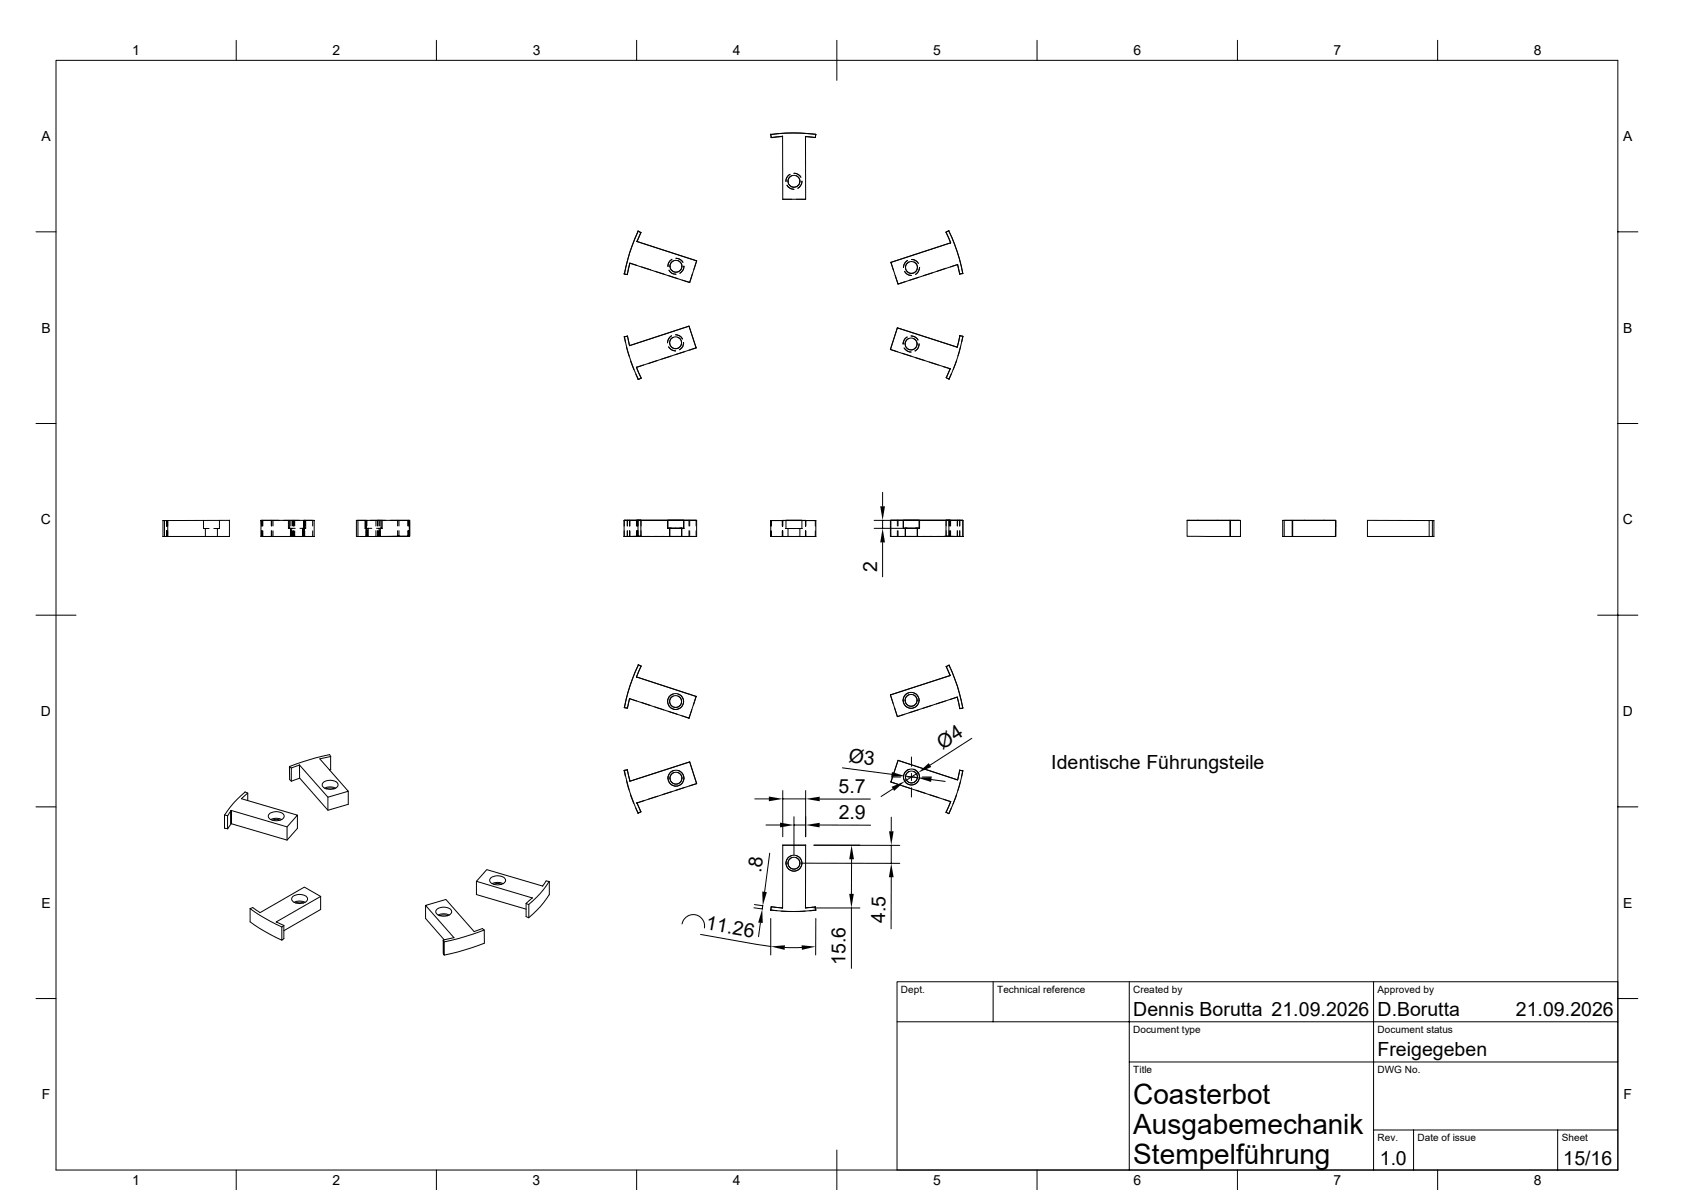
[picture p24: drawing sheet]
<svg xmlns="http://www.w3.org/2000/svg" width="297mm" height="210mm" viewBox="0 0 297 210" stroke-linecap="round" stroke-linejoin="round" font-family="sans-serif">
<defs><g id="words">
<g font-size="4.9">
<text x="200.1" y="194.8">Coasterbot</text>
<text x="200.1" y="200.1">Ausgabemechanik</text>
<text x="200.1" y="205.4">Stempelführung</text>
</g>
<g font-size="3.4">
<text x="154.9" y="100.9" transform="rotate(-90 154.9 100.9)">2</text>
<text x="149.7" y="134.5" transform="rotate(7 149.7 134.5)">Ø3</text>
<text x="166.4" y="132.3" transform="rotate(-33 166.4 132.3)">Ø4</text>
<text x="185.6" y="135.7">Identische Führungsteile</text>
<text x="148.1" y="140">5.7</text>
<text x="148.1" y="144.6">2.9</text>
<text x="134.4" y="154.1" transform="rotate(-82 134.4 154.1)">.8</text>
<text x="124.5" y="164" transform="rotate(10 124.5 164)">11.26</text>
<text x="156.3" y="163" transform="rotate(-90 156.3 163)">4.5</text>
<text x="149.3" y="170.3" transform="rotate(-90 149.3 170.3)">15.6</text>
<text x="200.1" y="179.3">Dennis Borutta 21.09.2026</text>
<text x="243.2" y="179.3">D.Borutta</text>
<text x="267.6" y="179.3">21.09.2026</text>
<text x="243.2" y="186.3">Freigegeben</text>
<text x="243.6" y="205.5">1.0</text>
<text x="276" y="205.5">15/16</text>
</g>
<g font-size="2.5">
<text x="23.4" y="9.8">1</text>
<text x="58.7" y="9.8">2</text>
<text x="94.1" y="9.8">3</text>
<text x="129.4" y="9.8">4</text>
<text x="164.8" y="9.7">5</text>
<text x="200.1" y="9.8">6</text>
<text x="235.5" y="9.8">7</text>
<text x="270.8" y="9.8">8</text>
<text x="7.3" y="24.9">A</text>
<text x="286.6" y="24.9">A</text>
<text x="7.3" y="58.7">B</text>
<text x="286.6" y="58.7">B</text>
<text x="7.2" y="92.5">C</text>
<text x="286.5" y="92.5">C</text>
<text x="7.2" y="126.4">D</text>
<text x="286.5" y="126.4">D</text>
<text x="7.3" y="160.2">E</text>
<text x="286.6" y="160.2">E</text>
<text x="7.4" y="194">F</text>
<text x="286.7" y="194">F</text>
<text x="23.4" y="209.1">1</text>
<text x="58.7" y="209.1">2</text>
<text x="94.1" y="209.1">3</text>
<text x="129.4" y="209.1">4</text>
<text x="164.8" y="209.1">5</text>
<text x="200.1" y="209.1">6</text>
<text x="235.5" y="209.1">7</text>
<text x="270.8" y="209.1">8</text>
</g>
<g font-size="1.8">
<text x="159.1" y="175.2">Dept.</text>
<text x="176.1" y="175.2">Technical reference</text>
<text x="200.1" y="175.2">Created by</text>
<text x="243.2" y="175.2">Approved by</text>
<text x="200.1" y="182.3">Document type</text>
<text x="243.2" y="182.3">Document status</text>
<text x="200.1" y="189.4">Title</text>
<text x="243.2" y="189.4">DWG No.</text>
<text x="243.2" y="201.4">Rev.</text>
<text x="250.3" y="201.4">Date of issue</text>
<text x="275.8" y="201.4">Sheet</text>
</g>
</g></defs>
<g fill="none" stroke="#000" stroke-width=".18">
<path d="M9.9 10.6h275.8v195.9h-275.8zM41.7 7.1v3.5M77.1 7.1v3.5M112.4 7.1v3.5M147.8 7.1v7.1M183.1 7.1v3.5M218.5 7.1v3.5M253.9 7.1v3.5M136.1 23.7l.1 .6M136.1 23.7l4-.2 4 .2-.1 .6-1.7-.2M136.2 24.2v.1M138.1 24.1l-1.9 .2"/>
<path d="M138.1 24.1l.1 11.1M138.1 24v.1M138.2 24.1l-2 .2M138.2 24l-.1 .1M138.2 35.2h1.6M139 32.7l.4 .5 .8 .2M139.1 32h.1M139.1 32a1.05 1.05 0 0 0 1.1 1 1.05 1.05 0 0 0 1-1M139.5 30.8l-.5 .5-.2 .7M139.8 31l-.5 .4-.2 .6M140.2 30.6l.7 .1 .5 .6M140.6 31l.5 .4 .1 .6"/>
<path d="M140.6 35.2h1.7M141.2 32h.1M141.6 32a1.41 1.41 0 0 1-.7 1.2M142.2 24.1h.1M142.3 24.1h.1M142.3 24.1v11.1h-4.1M142.3 24.1l1.7 .2M6.4 40.9h3.5M110.2 48.3l.6 .2M110.2 59.4h.1M110.2 59.4l.2 1M110.3 59.4l.9 3.9 1.5 3.7"/>
<path d="M110.8 59.3l-.6 .1M110.8 48.4v.1M110.8 59.3l.4 1.7M111.2 46.5l-.4 2M111.2 46.5v-.1l1.3 .4M111.2 46.4v.1M112.5 42.6h.1M112.5 42.6l10.5 3.4M112.5 42.5v.1M112.5 42.6l10.5 3.4-1.2 3.9-10.6-3.4M112.7 40.8l.5 .2M112.7 40.8l-1.5 3.7-.9 3.8"/>
<path d="M113.2 41.1l-.7 1.5M113.2 41l-.7 1.6M113.2 41h.1M113.3 47.1l1.6 .5M115.7 47.9l1.6 .5M118 47h.1M118.1 48.7l1.6 .5M118.1 47.7l.5 .5 .8 .2M118.3 47h.1M118.3 47a1.05 1.05 0 0 0 1.1 1 1.05 1.05 0 0 0 1-1M118.6 59.3l-.5 .5-.2 .7M118.6 45.8l-.5 .5-.1 .7"/>
<path d="M118.9 59.5l-.4 .3-.3 .7M118.9 46l-.4 .4-.2 .6M119.3 59.1l.6 .1 .6 .6M119.7 59.5l.4 .3 .2 .7M119.8 46l.5 .4 .1 .6M120.4 47h.1M120.6 46.3l-.6-.6-.6-.1 .6 .1 .6 .6M120.8 47l-.2 .6-.6 .6M120.8 47h.1M121.7 57.5v.1M121.8 49.8v.1M122.3 48.3l-.5 1.5-1.3-.4"/>
<path d="M123 46h.1M123 46l-.5 1.5M157.3 46.3h.1M157.3 46.3l.5 1.5M158.1 48.6l.5 1.5 1.2-.4M158.5 57.8v.1M158.6 50.1h.1M159.5 47.2h.1M159.7 47.9l.5 .5 .7 .2M159.9 47.2a1.05 1.05 0 0 0 1 1 1.05 1.05 0 0 0 1.1-1M159.9 47.2h.1M160.2 59.5l-.6 .5-.1 .7"/>
<path d="M160.2 46l-.5 .5-.2 .7M160.5 59.7l-.4 .3-.3 .7M160.5 46.2l-.5 .4-.1 .6M160.9 59.3l.6 .1 .6 .6M161 45.8l.6 .1 .6 .6M161.3 59.7l.4 .3 .3 .7M161.4 46.2l.5 .4 .1 .6M162 47.2h.1M162.2 48.9l-1.6 .5M162.4 47.2l-.3 .8-.4 .4M162.4 47.2h.1M164.6 48.2l-1.6 .5"/>
<path d="M167 47.3l-1.6 .6M167 41l.9 1.9M167.5 40.7l1.5 3.7 1 3.9M167.6 40.7l-.6 .3M167.9 42.9l-10.6 3.4 1.3 3.8 10.5-3.4M167.9 42.8v.1M167.9 42.9l-10.6 3.4M169.1 46.7l.4 1.7 .5-.1M169.1 46.7h.1M169.1 46.7l-1.3 .4M169.1 46.7l.4 1.7M169.5 48.3v.1"/>
<path d="M169.5 59.2l.5 .2-.2 .9M169.5 59.2l-.5 2.1M170 59.4l-1 3.8-1.4 3.7M170 48.3l-.5 .1M285.7 40.9h3.5M6.4 74.7h3.5M110.6 61.3l.5 1.6M111.2 61h.1M111.2 61l10.5-3.4 1.2 3.8M111.2 61l10.5-3.4 1.2 3.8-10.5 3.4M111.3 63.7l.6 1.5M112.3 66l.4 1 .5-.3"/>
<path d="M112.4 64.8h.1M112.4 64.8l.8 1.9M113.6 64.4l-1.2 .4M116 63.6l-1.6 .6M117.9 60.5h.1M118.1 61.2l.4 .5 .8 .2M118.2 60.5h.1M118.3 60.5a1.05 1.05 0 0 0 1 1 1.05 1.05 0 0 0 1-1M118.5 62.9l-1.7 .5M120.3 60.5h.1M120.7 60.5l-.1 .6-.6 .6M120.7 60.5h.1"/>
<path d="M120.9 62.1l-1.7 .5M122.9 61.4h.1M122.9 61.4l-1.2 .4M157.2 61.7l1.3 .4M157.2 61.7h.1M159.3 62.3l1.6 .6M159.8 60.7a1.05 1.05 0 0 0 1.1 1 1.05 1.05 0 0 0 1-1M159.8 60.7h.1M160.9 62.1l-.8-.2-.5-.5 .5 .5 .8 .2M161.7 63.1l1.6 .5M162.3 60.7l-.3 .8-.4 .4M162.3 60.7h.1"/>
<path d="M164.1 63.9l1.6 .5M166.5 64.7l1.3 .4M167.6 66.9h.1M167.8 65.1l-.7 1.6 .5 .2M167.8 65v.1M168 65.9l-.4 1M168.9 63.6l-.6 1.6M169 61.3l-10.5-3.4-1.3 3.8M169 61.3l-10.5-3.4-1.3 3.8 10.6 3.4M169.6 61.2l-.4 1.6M285.7 74.7h3.5M28.8 91.9v2.8"/>
<path d="M28.8 91.9h.2M28.8 94.7h.2M29 91.9v.9M29 93.7v1M29 91.9v2.8h.6M29.4 93.7v1v-1M29.4 91.9v.9zM29.4 91.9v.9M29.6 91.9v2.8M29.6 94.7h10.9M35.9 91.8v1.5h1M36.3 93.3v1.4"/>
<path d="M38.4 93.3v1.4M38.7 91.8v1.5h-.9M40.5 91.8v2.9zM40.5 91.8l-11.7 .1M40.5 91.8h.1M46.1 91.8h9.4v2.9h-9.4zM46.2 93.7v1h9v-1M46.3 91.8v1M46.3 93.7v1M46.4 91.8v1M46.4 93.7v1M47.9 91.8v1"/>
<path d="M47.9 93.7v1M48 91.8h-1.9l.1 1M48 91.8h1.3M48 91.8v1M48 93.7v1M48.2 91.8v1M48.2 93.7v1M50.1 91.8h2.8M50.9 91.8v1.4h.2M51.1 93.2h1M51.1 91.8v1.4M51.3 93.2v1.5"/>
<path d="M51.4 91.8v1M51.4 93.7v1M51.5 93.2v1.5h.5v-1M51.6 91.8v1M51.6 93.7l.1 1M51.8 91.8v1M51.8 93.7v1M51.9 91.8v1M51.9 93.7v1M52 91.8v1M53.4 93.2v1.5M53.6 91.8v2.9"/>
<path d="M53.7 91.8v2.9M53.8 91.8v1.4M53.8 91.8v1M53.8 93.7v1M54 91.8v1.4h-1M55.2 91.8v1M64.5 91.8v1.4h.2M64.6 91.8h-1.7v2.9l9.2-.1M64.6 91.8v2.9h-1.4v-2.9h1.5v2.9v-1M64.7 93.2h1M64.7 91.8v1.4M64.8 91.8v1"/>
<path d="M64.8 93.2v1.5M65 93.2v1.5M65.4 91.8h2.7M66.4 91.8v1M66.4 93.7v1M66.6 92.8v-1h.9v1.4h-1M66.8 91.8v1M66.8 93.7v1M66.9 93.2v1.5M67 91.8v1M67 93.7v1M67.2 93.2v1.5h-.6v-1"/>
<path d="M67.3 91.8v1.4M68.9 91.8h1.3M70.2 91.8h1.9M70.2 91.8v1M70.2 93.7v.9M70.4 91.8v1M70.4 93.7v.9M72 91.8v1M72 93.7v.9M72.1 91.8h.2M72.1 93.7v.9M72.1 91.8v1"/>
<path d="M72.1 94.6h.1M72.3 91.8v2.8l-7.7 .1M72.3 91.8h-7.6v1M72.3 91.8h.1v2.8h-.3M110.2 91.8h2.5M110.2 91.8h1M110.2 91.8v1M110.2 93.7v1M110.8 91.8h-.6v2.9M110.8 91.8h.4M110.8 91.8v1M111.2 91.8h11.7h-10.5"/>
<path d="M111.2 91.8v1M111.2 93.7v1M111.2 91.8h11.8h-10.5M111.2 94.7h-.4v-1v1h-.6M111.2 94.7h1.1M112.4 94.6h.8M112.4 91.8h.8M112.4 94.6l1 .1M112.4 91.8v1M112.4 93.7v.9M112.5 91.8h.7h-.5M112.5 94.7h.7z"/>
<path d="M112.5 91.8v1M112.5 93.7v1M112.7 91.8v2.9M112.7 91.8v1M112.7 93.7v.9M112.7 91.8h.5M113.2 91.8v2.9h-3M113.2 94.6l-3 .1h2M113.2 91.8v1M113.2 93.7v.9M117.9 91.8h2.8zM117.9 91.8v1.4"/>
<path d="M118 91.8h2.8zM118 91.8v1.4M118.2 93.2v1.5M118.3 93.2v1.5M118.3 93.2h-.4h1.4M118.4 93.2h-.4h1.4M118.6 94.7h-.4h2.1h-.3M118.6 93.2h-.4h1.1M118.6 94.7h-.3h2.1h-.4M118.6 93.2h-.3h1.1M119.3 93.2h1h-.3M119.3 93.2h1.4h-.5"/>
<path d="M119.4 93.2h1h-.4M119.4 93.2h1.4h-.5M120.3 93.2v1.5M120.4 93.2v1.5M120.7 94.7h2.3M120.7 91.8v1.4M120.8 91.8v1.4M121.7 91.8v1M121.7 93.7v1M121.8 91.8v1M121.8 93.7v1M122.9 93.7v1h-2.3"/>
<path d="M122.9 91.8v1M123 94.7h-10M123 91.8v2.9M136.1 94.7h8M136.1 94.7h2.1M136.1 91.9v2.8M136.2 91.9v.9M136.2 93.7v1M136.2 91.9h1.9M136.2 91.9h-.1h8h-.1M138.1 91.9h.1M138.1 91.9v.9"/>
<path d="M138.1 93.7v1M138.2 91.9v.9M138.2 93.7v1M138.2 94.7h1.6M138.2 91.8v1M138.8 91.8v1.5M138.8 91.8h2.8zM139.1 93.3v1.4M139.3 93.3h-.5h1.4M139.5 94.7h-.4h2.1h-.3M139.5 93.3h-.4h1.1M140.2 93.3h1.4h-.5"/>
<path d="M140.2 93.3h1h-.3M140.6 94.7h1.7M141.2 93.3v1.4M141.6 91.8v1.5M142.2 91.9h1.8M142.2 91.9v.9M142.2 93.7v1M142.3 91.8l-4.1 .1M142.3 94.7h.1M142.3 91.8v1M142.3 91.8l-.1 .1M144 93.7v1h-1.7v-1v1"/>
<path d="M144 91.9v.9M144 94.7h.1M144.1 91.9v2.8M154.4 91.8h5M154.4 93.2h5M155.8 86.9v2.4M155.8 91.8v1.4M155.8 95.7v6.1M157.2 91.8v2.9h10M157.3 91.8v2.9h2.3M158.5 91.8v1M158.5 93.7v1"/>
<path d="M158.6 91.8v1M158.6 93.7v1M159.5 91.8h2.8zM159.5 91.8v1.4M159.5 91.8h2.9zM159.8 93.2v1.5M159.9 93.2v1.5M159.9 93.2h-.4h1.4M160 93.2h-.5h1.4M160.2 93.2h-.4h1.1M160.2 94.7h-.4h2.2h-.4M160.2 93.2h-.3h1"/>
<path d="M160.2 94.7h-.3h2.1h-.3M160.9 93.2h1.1h-.4M160.9 93.2h1.4h-.5M161 93.2h1h-.3M161 93.2h1.4h-.5M162 93.2v1.5M162.3 91.8v1.4M162.4 91.8v1.4M166.7 94.6l3.3 .1M167 91.8h.9M167 94.7h.9zM167.1 91.8v1"/>
<path d="M167.1 93.7v.9M167.6 94.7v-2.9h-.6v2.9h3M167.6 91.8h2.4M167.6 91.8h-.5h.7M167.6 91.8v1M167.6 93.7v.9M167.8 91.8h-10.6h11.8M167.8 91.8v1M167.8 93.7v.9M167.9 91.8v1M167.9 93.7v1M167.9 91.8h-10.6h11.8"/>
<path d="M167.9 94.7h1.1M168 94.7h2M169 91.8v1M169 93.7v1M169 94.7h.5v-1v1h.5M169 91.8h.5M169.1 91.8h.9M169.1 91.8v1M169.1 93.7v1M169.5 91.8h.5v2.9M169.5 91.8v1M170 91.8v2.9"/>
<path d="M209.6 91.8h9.4v2.9l-9.4-.1zM209.7 91.8h1.8M209.7 91.8h.1M209.9 91.8h.1M211.5 91.8h7.3M211.5 91.8h.1M214.9 91.8h.1M217.2 91.8v2.9M217.3 91.8v2.9M218.8 91.8h.1M226.8 94.7v-2.9h1.5v2.9M226.8 94.7h-.3v-2.9h9.4v2.9h-.1"/>
<path d="M228.2 91.8v2.9h-1.4M228.2 94.7h7.6M228.3 91.8h7.5v2.9M230.3 91.8h.1M233.8 91.8h.1M241.5 91.8l11.7 .1v2.8h-11.7zM252.4 91.9v2.8M252.9 91.9v2.8M6.4 108.6h7M112.4 119.5l10.5 3.4-1.2 3.8-10.5-3.4M112.4 119.5l10.5 3.4M112.4 119.4v.1"/>
<path d="M112.7 117.3l.5 .3zM112.7 117.3l-1.5 3.7-.9 3.8M113.2 117.5l-.8 2M167.1 117.6l.7 1.6M167.1 117.6h.1M167.6 117.4l1.4 3.7 1 3.8M167.6 117.4l-.5 .2M167.6 117.4h.1M167.8 119.2l-10.6 3.4 1.3 3.9 10.5-3.5M167.8 119.2l-10.6 3.4M167.8 119.2h.1M282.1 108.6h7.1"/>
<path d="M43.3 139.8l.4 .2M43.3 139.8l-2.1 1.9-1.5 2.1M43.7 140l-1 .9M43.7 140v1.3M51.1 135.3l.3 .2M51.1 135.3v2.3l.3 .2v-2.3M51.1 135.3l4.6-1.6 2.5-.5 .2 .3v2.3M52.9 135v2.3l5 5.7 3.6-1.1v-2.3M52.9 137.3l-1.5 .6M52.9 135l-1.5 .5M57.2 138a1.95 1.95 0 0 1 2.5 .3v.2a1.48 1.48 0 0 1-2 .7 .68 .68 0 0 1-.7-.4 .68 .68 0 0 1 .2-.8zM57.3 139.1a2.16 2.16 0 0 1 2 0"/>
<path d="M57.6 139.2a1.8 1.8 0 0 1 1.4 0M58.4 135.8l-.2 .1M58.4 133.5l-1.9 .4 5 5.7-3.6 1.1-5-5.7M110.2 124.9h.6M110.2 124.8v.1M110.3 136l.9 3.8 1.5 3.7M110.4 137l-.2-1 .6-.2 .4 2M110.6 137.8l.5 1.6M111.2 123.3l-.4 1.7M111.2 123.3h.1M111.2 137.8l10.6-3.3 1.2 3.8M111.2 137.8l10.6-3.3 1.2 3.8-10.5 3.4"/>
<path d="M111.2 137.8v.1M112.4 123.7l-1.2-.4-.4 1.7-.6-.1M113.2 123.9l1.6 .6M115.6 124.8l1.6 .5M117.9 123.8h.1M117.9 123.8a1.41 1.41 0 0 0 1.4 1.4 1.41 1.41 0 0 0 1.4-1.4M118 137.3h.1M118 137.3a1.41 1.41 0 0 0 1.4 1.4 1.41 1.41 0 0 0 1.4-1.4M118 125.5l1.6 .5M118.2 123.8h.1M118.3 123.8a1.05 1.05 0 0 0 1 1 1.05 1.05 0 0 0 1-1M118.3 137.3a1.05 1.05 0 0 0 1.1 1.1 1.05 1.05 0 0 0 1-1.1"/>
<path d="M118.5 139.7l-1.6 .5M118.9 122.5l-.5 .2-.3 .4-.2 .7M118.9 122.8l-.5 .4-.2 .6M118.9 136.3l-.4 .5-.2 .5M118.9 136l-.6 .4-.3 .4v.5M119.7 122.5l.6 .3 .3 .5 .1 .5M119.7 122.8l.5 .4 .1 .6M119.8 136.3l.5 .5 .1 .5M119.8 136l.6 .4 .3 .4 .1 .5M120.3 123.8h.1M120.4 137.3h.1M120.4 126.3l1.3 .4"/>
<path d="M120.7 123.8h.1M120.8 137.3h.1M120.9 138.9l-1.5 .6M121.7 126.7h.1M121.8 134.4v.1M122.2 125.2l-.5 1.5M122.9 122.9l-.5 1.5M122.9 122.9h.1M123 138.3l-1.2 .4M123 138.3h.1M138.2 139.5v8.2M142.3 139.5v8.2"/>
<path d="M148.8 135.5l8.6 1.1M157.2 122.6l.5 1.5M157.2 122.6h.1M157.3 138l1.3 .4M157.3 138h.1M157.4 137.1h1.7M157.7 139.2l-2.1 1.4M158 124.9l.5 1.6M158.5 126.4v.1M158.6 134.2h.1M159.4 138.7l1.6 .5M159.5 123.6a1.41 1.41 0 0 0 1.4 1.4 1.41 1.41 0 0 0 1.4-1.4"/>
<path d="M159.5 123.6h.1M159.5 137.1a1.41 1.41 0 0 0 1.4 1.4 1.41 1.41 0 0 0 1.4-1.4M159.5 137.1h.1M159.7 126l-1.2 .5M159.8 123.6a1.05 1.05 0 0 0 1.1 1 1.05 1.05 0 0 0 1-1M159.8 123.6h.1M159.9 137.1a1.05 1.05 0 0 0 1 1.1 1.05 1.05 0 0 0 1.1-1.1M159.9 137l2.1 .2M159.9 137.1h.1M160.3 137.1h1.3M160.5 122.2l-.7 .4-.2 .5-.1 .5M160.5 122.6l-.5 .4-.2 .6"/>
<path d="M160.5 135.8l-.4 .2-.4 .4-.2 .7M160.5 136.1l-.5 .5-.1 .5M160.9 133.6v1.6M160.9 136.5v1.2M160.9 139v1.7M161.3 122.6l.5 .4 .2 .6M161.3 122.2l.6 .4 .3 .5 .1 .5M161.4 136.1l.5 .5 .1 .5M161.4 135.7l.8 .7 .2 .7M161.8 139.5l1.6 .5M162 137.1h.1M162.1 136.3l-2.3 1.6"/>
<path d="M162.1 125.3l-1.6 .5M162.3 123.6h.1M162.4 137.1h.1M162.9 137.1h1.6M164.4 137.6l2.5 .3M164.6 124.5l-1.7 .5M167 123.7l-1.7 .5M169 123v.1M169 123h.1M169 123.1l.5 2M169 123.1v-.1l-1.2 .4M169.1 137.6l-10.5-3.4-1.3 3.8"/>
<path d="M169.1 137.6h.1M169.1 137.6l-10.5-3.4-1.3 3.8 10.6 3.5M169.5 135.9h.1M169.5 135.9l.5 .1M169.5 125.1l.5-.2zM169.5 135.9l-.4 1.7M169.6 137.9l-.5 1.6M170 136h.1M170 136l-.2 1.1M170 136l-1 3.9-1.5 3.7M171.6 130.3l-7.4 4.7M6.4 142.4h3.5"/>
<path d="M39.6 143.8l.6 .1v2.3h-.6zM40.8 143v2.4l9.9 2.9 1.8-2.1v-2.3M40.8 143l-.6 .9M40.8 143v2.4l-.6 .9M42.7 140.9v.1M42.7 140.9l9.8 3-1.8 2-9.9-2.9M47.7 143.5a1.95 1.95 0 0 1 2.5 .4v.1a1.48 1.48 0 0 1-2 .8 .68 .68 0 0 1-.8-.5 .68 .68 0 0 1 .3-.8zM47.8 144.6a2.16 2.16 0 0 1 2 0M48.1 144.8a1.8 1.8 0 0 1 1.4 0M50.7 145.9v2.4M51.8 158.1a1.95 1.95 0 0 1 2.5 .4v.1a1.48 1.48 0 0 1-2 .8 .68 .68 0 0 1-.7-.5 .68 .68 0 0 1 .2-.8zM51.9 159.2a2.16 2.16 0 0 1 2 0"/>
<path d="M52.2 159.4a1.8 1.8 0 0 1 1.4 0M56.6 158.2l-2.9-1.7-7.9 4.5M56.6 158.2l-7.8 4.5M56.6 158.2v2.3l-6.5 3.7M57.9 140.7v2.3M75.1 159.8v2.3l3.4 3.8M84.1 155.5v2.4l8.8 2.5M86.8 154.8a1.95 1.95 0 0 1 2.4 .4l.1 .1a1.48 1.48 0 0 1-2 .8 .68 .68 0 0 1-.8-.4 .68 .68 0 0 1 .3-.9zM86.9 155.9a2.16 2.16 0 0 1 2 0M87.1 156.1a1.8 1.8 0 0 1 1.5 0M92.9 159.5l.5 .1v2.4l-.5-.2zM94 158.5l-1.1 .9"/>
<path d="M94 158.4v.1M95.8 156.3v.1M95.8 156.4l-9.8-2.9-1.9 2 9.9 3M96.4 155.4l-.6 .9M96.5 155.5l.5 .1M97 155.6l-1.6 2.1-2.1 1.9M97 155.6v2.3l-1.6 2.1-2.1 2M111.3 140.2l.6 1.6M112.2 142.6l.5 .9 .5-.2M112.5 141.7v.1M112.5 141.7h.1M112.5 141.8l.7 1.5"/>
<path d="M112.7 143.5h.1M113.2 143.3l-.5 .2M113.2 143.2v.1M113.7 141.3l-1.2 .4M116.1 140.5l-1.6 .5M133.2 159.6l1.5 .2M133.3 141h2.5M134.7 159.8l-.1 .6M135.3 145.6h2.4M135.9 150.6l-.9 6.8M138.2 141h4.1M138.2 149.1l4.1 .1"/>
<path d="M138.8 152.3a1.41 1.41 0 0 0 1.4 1.4 1.41 1.41 0 0 0 1.4-1.4M138.8 152.3h.1M139.1 152.3h.1M139.1 152.3a1.05 1.05 0 0 0 1.1 1.1 1.05 1.05 0 0 0 1-1.1M139.8 151l-.7 .4-.2 .4-.1 .5M139.8 151.3l-.5 .5-.2 .5M140.2 144.1v6.7M140.2 145.6h2.1M140.6 151l.6 .4 .3 .4 .1 .5M140.6 151.4l.5 .4 .1 .5M141.2 152.3h.1M141.6 152.3h.1"/>
<path d="M141.7 152.3l17.2 .1M142.3 149.2h-4.1l-.1 11.1M142.3 149.2v11M142.3 149.1v.1M143.7 149.2h15.2M144.7 145.6h9M144.7 141h9M150.4 151.6l-.1 6.1M157.4 144.2v2.5M157.4 149.2v3.2M157.4 154.8l-.1 9.1M164.2 140.3l1.6 .5"/>
<path d="M166.6 141l1.3 .5M167 143.3l.6 .3M167.9 141.4v.1M167.9 141.4l-.9 1.9M168 142.7l-.4 .9-.6-.3M168.9 140.3l-.6 1.6M285.7 142.4h3.5M6.4 176.2h3.5M44.2 160.3l.4-.2 1.3 .9M44.2 160.3l2.6 1.8 3 1.5M44.2 160.3v2.4l2.6 1.7 3 1.5M48.8 162.7l1.3 .6"/>
<path d="M50.1 163.3v2.3l-.3 .3v-2.3M50.1 163.3l-.3 .3M77.2 160.4a1.95 1.95 0 0 1 2.5 .3l.1 .2a1.48 1.48 0 0 1-2.1 .7 .68 .68 0 0 1-.7-.4 .68 .68 0 0 1 .2-.8zM77.4 161.5a2.16 2.16 0 0 1 1.9 0M77.6 161.6a1.8 1.8 0 0 1 1.5 0M78.3 165.9l.1 .3v2.4l-.1-.4zM80.2 165.5l-2 .4M83.7 164.4l-5-5.7-3.6 1.1 5.1 5.7M83.7 164.4l1.5-.5 .3 .3v2.3M85.5 166.5l-4.6 1.5-2.5 .6M85.5 164.1l-4.6 1.5-2.5 .6M120.4 163a2.01 2.01 0 0 1 2.4-1.6 2.01 2.01 0 0 1 1.6 2.4"/>
<path d="M123.7 164.9l9.9 1.8M133.1 160.2l1.5 .2M133.7 166.7l2.4 .3M134.3 162.9l-.4 2.4M136.1 162.1v6.4M136.1 160.6l1 .1M136.1 160.6h.1M136.1 160.6l4 .3 4-.3M138 160.8l1.7 .1M138.1 160.2l-1.9-.2-.1 .6M138.1 160.2v.1M138.6 167.2h3"/>
<path d="M142.2 160.8l-1.7 .1M142.2 160.2h.1M142.3 160.2h.1M143.7 160.2h8.1M144 160l.1 .6-1.1 .1M144 160l-1.7 .2M144.1 162.1l-.1 6.4M150.3 160.2v10.7M175.4 173.3v7M199.4 173.3v33.2M242.5 173.3v33.2M285.7 173.3h-127.3v33.2"/>
<path d="M285.7 176.2h3.5M158.4 180.3h127.3M199.4 187.4h86.3M242.5 199.4h43.2M249.6 199.4v7.1M275 199.4v7.1M41.7 206.5v3.5M77.1 206.5v3.5M112.4 206.5v3.5M147.8 202.9v7.1M183.1 206.5v3.5M218.5 206.5v3.5"/>
<path d="M253.9 206.5v3.5"/>
<circle cx="140.2" cy="32" r="1.05"/>
<circle cx="119.4" cy="47" r="1.05"/>
<circle cx="160.9" cy="47.2" r="1.05"/>
<circle cx="119.3" cy="60.5" r="1.05"/>
<circle cx="160.9" cy="60.7" r="1.05"/>
<circle cx="119.3" cy="123.8" r="1.05"/>
<circle cx="119.3" cy="123.8" r="1.4"/>
<circle cx="119.4" cy="137.3" r="1.05"/>
<circle cx="119.4" cy="137.3" r="1.4"/>
<circle cx="160.9" cy="123.6" r="1.05"/>
<circle cx="160.9" cy="123.6" r="1.4"/>
<circle cx="160.9" cy="137.1" r="1.05"/>
<circle cx="160.9" cy="137.1" r="1.4"/>
<circle cx="140.2" cy="152.3" r="1.05"/>
<circle cx="140.2" cy="152.3" r="1.4"/>
</g>
<g fill="#000">
<path d="M155.4 89.3h.9l-.5 2.5zM155.8 93.2l.5 2.5h-.9zM157.4 138.9l2.4-1-1.9 1.7zM157.5 136.3l2.4 .7-2.5 .1zM162.1 136.3l1.9-1.6 .4 .7zM162 137.2l2.5-.1-.1 .9zM134.6 157.3l.8 .1-.7 2.4zM135.8 140.6l2.4 .4-2.4 .4zM137.7 145.2l2.5 .4-2.5 .4zM142.3 141l2.4-.4v.8zM142.3 145.6l2.4-.4v.8zM150.4 149.2l.4 2.4h-.8z"/>
<path d="M150 157.7h.8l-.5 2.5zM157.4 152.4l.4 2.4h-.8zM157 146.7h.8l-.4 2.5zM134.6 160.4l.1 2.5-.8-.1zM136.1 167l2.5-.2-.1 .8zM141.5 166.8l2.5 .3-2.4 .5z"/>
</g>
<use href="#words"/>
</svg>
